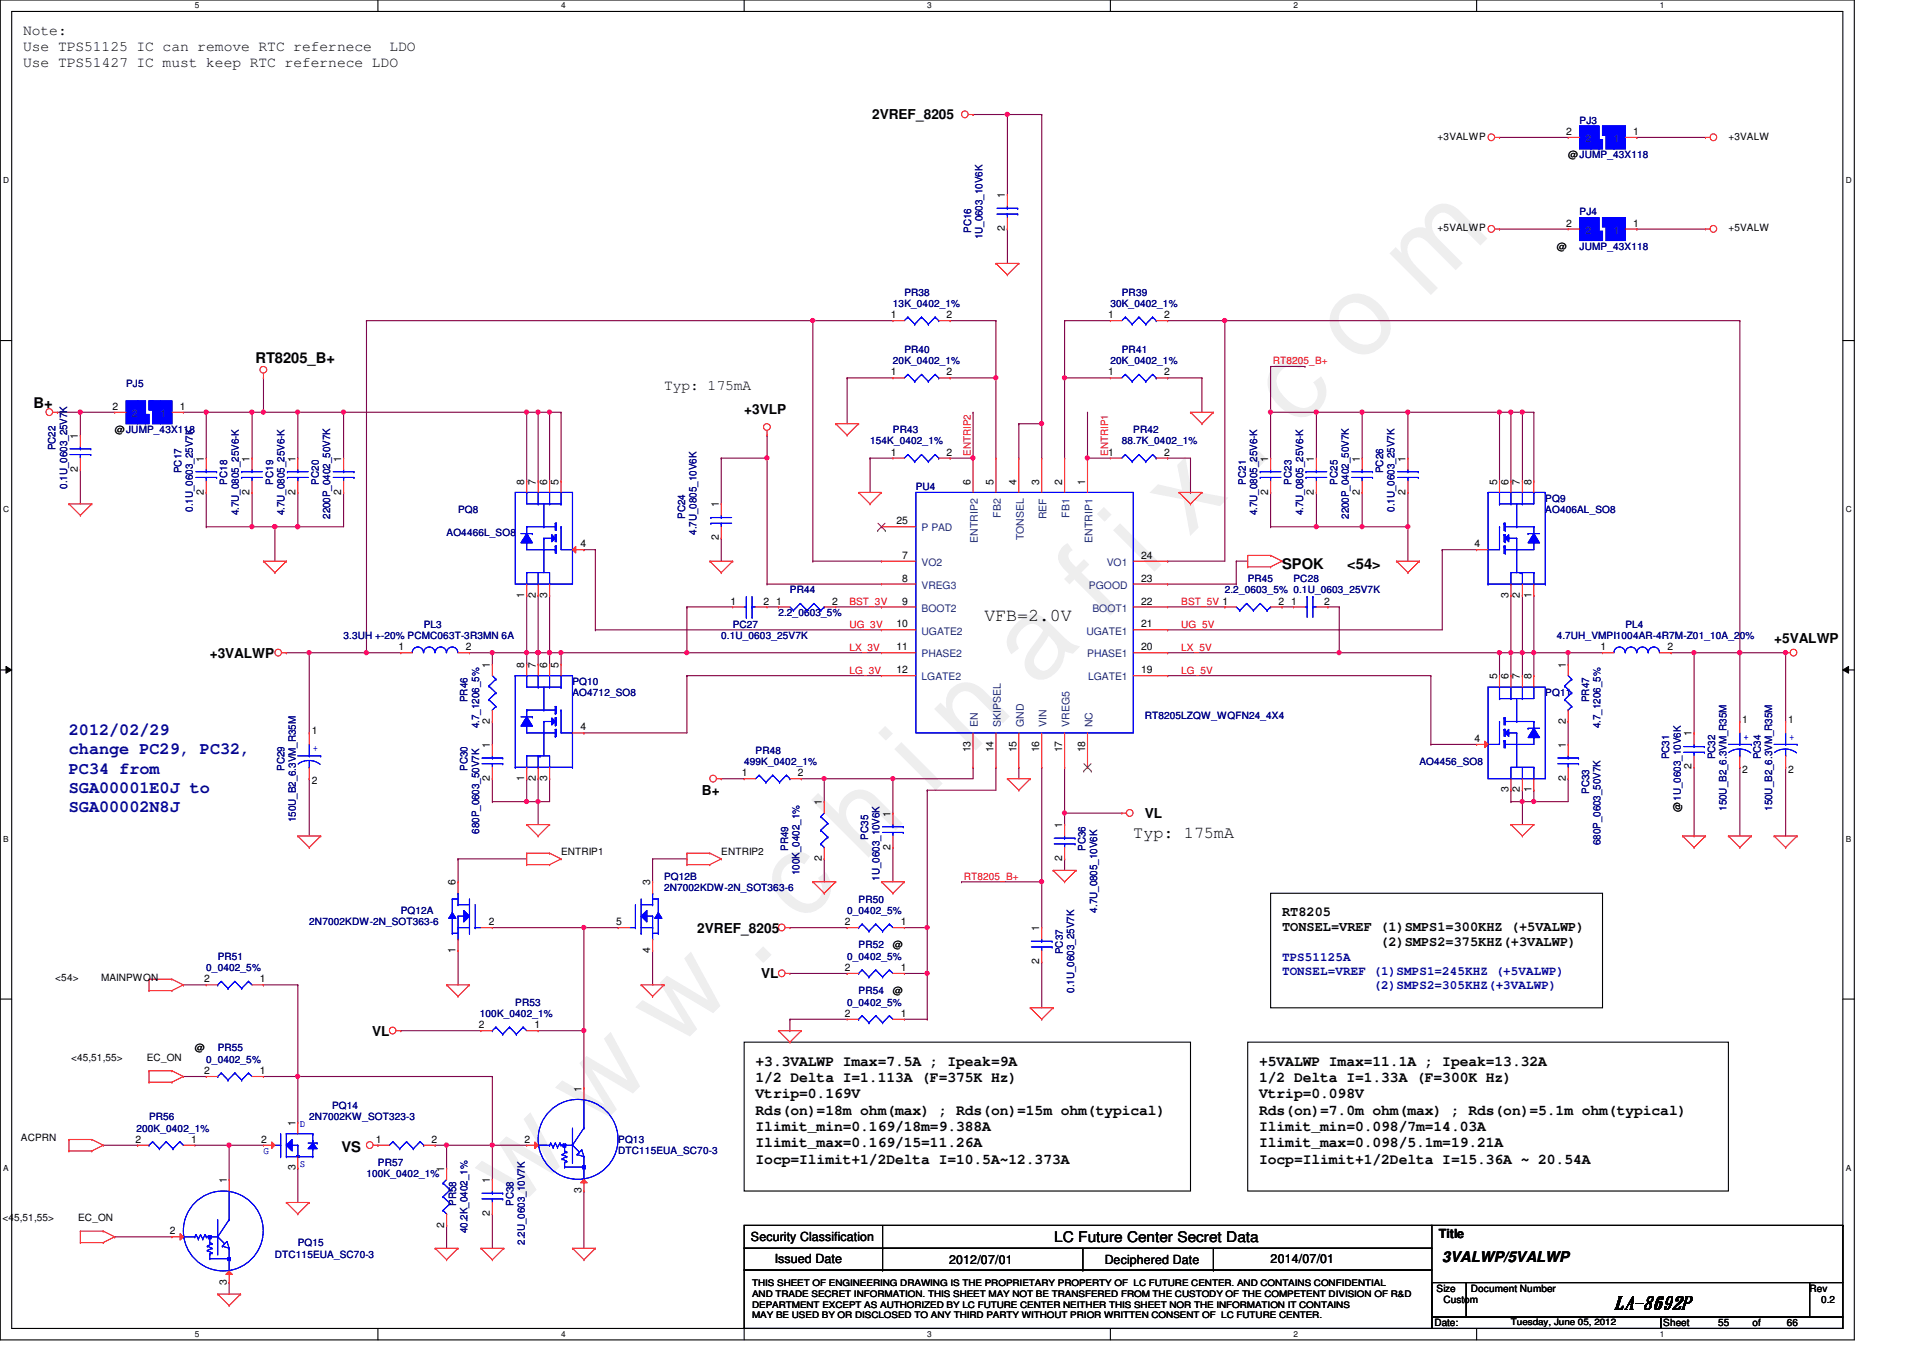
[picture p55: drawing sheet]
<svg xmlns="http://www.w3.org/2000/svg" width="297mm" height="210mm" viewBox="0 0 297 210" stroke-linecap="round" stroke-linejoin="round" font-family="sans-serif">
<defs><g id="words">
<text font-size="17.6" fill="#f0f" x="80.1" y="188" transform="rotate(-45 80.1 188)">w w w . c h i n a f i x . c o m</text>
<g font-size="2.8">
<text x="152.9" y="96.5">VFB=2.0V</text>
<text x="250.8" y="203.2">LA-8692P</text>
</g>
<g font-size="2.6" fill="#0000a0">
<text x="10.7" y="114.2">2012/02/29</text>
<text x="10.7" y="117.1">change PC29, PC32,</text>
<text x="10.7" y="120.1">PC34 from</text>
<text x="10.7" y="123.1">SGA00001E0J to</text>
<text x="10.7" y="126">SGA00002N8J</text>
</g>
<text font-size="2.6" x="176.1" y="130.1">Typ: 175mA</text>
<g font-size="2.3">
<text x="3.6" y="5.4">Note:</text>
<text x="3.6" y="7.9">Use TPS51125 IC can remove RTC refernece</text>
<text x="3.6" y="10.4">Use TPS51427 IC must keep RTC refernece LDO</text>
<text x="60.5" y="7.9">LDO</text>
<text x="39.7" y="56.3">RT8205_B+</text>
<text x="5.2" y="63.3">B+</text>
<text x="103.2" y="60.5">Typ: 175mA</text>
<text x="199.2" y="88.3">SPOK</text>
<text x="209.3" y="88.3">&lt;54&gt;</text>
<text x="117.4" y="165.4">+3.3VALWP Imax=7.5A ; Ipeak=9A</text>
<text x="117.4" y="168">1/2 Delta I=1.113A (F=375K Hz)</text>
<text x="195.6" y="165.4">+5VALWP Imax=11.1A ; Ipeak=13.32A</text>
<text x="195.6" y="168">1/2 Delta I=1.33A (F=300K Hz)</text>
<text x="117.4" y="170.5">Vtrip=0.169V</text>
<text x="117.4" y="173.1">Rds(on)=18m ohm(max) ; Rds(on)=15m ohm(typical)</text>
<text x="195.6" y="170.5">Vtrip=0.098V</text>
<text x="195.6" y="173.1">Rds(on)=7.0m ohm(max) ; Rds(on)=5.1m ohm(typical)</text>
<text x="53" y="178.9">VS</text>
<text x="117.4" y="175.6">Ilimit_min=0.169/18m=9.388A</text>
<text x="117.4" y="178.1">Ilimit_max=0.169/15=11.26A</text>
<text x="195.6" y="175.6">Ilimit_min=0.098/7m=14.03A</text>
<text x="195.6" y="178.1">Ilimit_max=0.098/5.1m=19.21A</text>
<text x="117.4" y="180.7">Iocp=Ilimit+1/2Delta I=10.5A~12.373A</text>
<text x="195.6" y="180.7">Iocp=Ilimit+1/2Delta I=15.36A ~ 20.54A</text>
<text x="163.8" y="192.9">LC Future Center Secret Data</text>
<text x="224.1" y="195.9">3VALWP/5VALWP</text>
</g>
<g font-size="2.1">
<text x="135.5" y="18.5">2VREF_8205</text>
<text x="115.6" y="64.2">+3VLP</text>
<text x="275.6" y="99.8">+5VALWP</text>
<text x="32.6" y="102.1">+3VALWP</text>
<text x="109" y="123.4">B+</text>
<text x="177.8" y="127">VL</text>
<text x="199.2" y="142.2">RT8205</text>
<text x="108.3" y="144.8">2VREF_8205</text>
<text x="199.2" y="144.6">TONSEL=VREF (1)SMPS1=300KHZ (+5VALWP)</text>
<text x="214.4" y="146.9">(2)SMPS2=375KHZ(+3VALWP)</text>
<text x="118.3" y="151.9">VL</text>
<text x="57.8" y="160.8">VL</text>
</g>
<g font-size="1.9" fill="#0000a0">
<text x="199.2" y="149.2">TPS51125A</text>
<text x="199.2" y="151.4">TONSEL=VREF (1)SMPS1=245KHZ (+5VALWP)</text>
<text x="213.4" y="153.6">(2)SMPS2=305KHZ(+3VALWP)</text>
</g>
<g font-size="1.9">
<text x="116.7" y="192.7">Security Classification</text>
<text x="120.4" y="196.1">Issued Date</text>
<text x="147.4" y="196.3">2012/07/01</text>
<text x="171.6" y="196.3">Deciphered Date</text>
<text x="197.4" y="196.1">2014/07/01</text>
<text x="223.5" y="192.2">Title</text>
</g>
<g font-size="1.6">
<text x="223.3" y="21.7">+3VALWP</text>
<text x="243.3" y="21">2</text>
<text x="253.7" y="21">1</text>
<text x="268.5" y="21.7">+3VALW</text>
<text x="243.6" y="24.6">@JUMP_43X118</text>
<text x="156.1" y="35.9" transform="rotate(-90 156.1 35.9)">2</text>
<text x="156.1" y="30.8" transform="rotate(-90 156.1 30.8)">1</text>
<text x="223.3" y="35.9">+5VALWP</text>
<text x="243.3" y="35.2">2</text>
<text x="253.7" y="35.2">1</text>
<text x="268.5" y="35.9">+5VALW</text>
<text x="241.8" y="38.8">@</text>
<text x="138.4" y="49.4">1</text>
<text x="147.1" y="49.4">2</text>
<text x="172.2" y="49.4">1</text>
<text x="180.8" y="49.4">2</text>
<text x="138.4" y="58.3">1</text>
<text x="147.1" y="58.3">2</text>
<text x="172.2" y="58.3">1</text>
<text x="180.8" y="58.3">2</text>
<text x="17.5" y="63.6">2</text>
<text x="27.9" y="63.6">1</text>
<text x="12.1" y="68.1" transform="rotate(-90 12.1 68.1)">1</text>
<text x="17.8" y="67.2">@JUMP_43X118</text>
<text x="31.7" y="71.7" transform="rotate(-90 31.7 71.7)">1</text>
<text x="38.8" y="71.7" transform="rotate(-90 38.8 71.7)">1</text>
<text x="45.9" y="71.7" transform="rotate(-90 45.9 71.7)">1</text>
<text x="53" y="71.7" transform="rotate(-90 53 71.7)">1</text>
<text x="138.4" y="70.7">1</text>
<text x="147.1" y="70.7">2</text>
<text x="172.2" y="70.7">1</text>
<text x="180.8" y="70.7">2</text>
<text x="197" y="71.7" transform="rotate(-90 197 71.7)">1</text>
<text x="204.1" y="71.7" transform="rotate(-90 204.1 71.7)">1</text>
<text x="211.2" y="71.7" transform="rotate(-90 211.2 71.7)">1</text>
<text x="218.4" y="71.7" transform="rotate(-90 218.4 71.7)">1</text>
<text x="12.1" y="73.2" transform="rotate(-90 12.1 73.2)">2</text>
<text x="31.7" y="76.8" transform="rotate(-90 31.7 76.8)">2</text>
<text x="38.8" y="76.8" transform="rotate(-90 38.8 76.8)">2</text>
<text x="45.9" y="76.8" transform="rotate(-90 45.9 76.8)">2</text>
<text x="53" y="76.8" transform="rotate(-90 53 76.8)">2</text>
<text x="81.4" y="75.2" transform="rotate(-90 81.4 75.2)">8</text>
<text x="83.2" y="75.2" transform="rotate(-90 83.2 75.2)">7</text>
<text x="85" y="75.2" transform="rotate(-90 85 75.2)">6</text>
<text x="86.8" y="75.2" transform="rotate(-90 86.8 75.2)">5</text>
<text x="150.8" y="75.2" transform="rotate(-90 150.8 75.2)">6</text>
<text x="154.3" y="75.2" transform="rotate(-90 154.3 75.2)">5</text>
<text x="157.9" y="75.2" transform="rotate(-90 157.9 75.2)">4</text>
<text x="161.5" y="75.2" transform="rotate(-90 161.5 75.2)">3</text>
<text x="165" y="75.2" transform="rotate(-90 165 75.2)">2</text>
<text x="168.6" y="75.2" transform="rotate(-90 168.6 75.2)">1</text>
<text x="197" y="76.8" transform="rotate(-90 197 76.8)">2</text>
<text x="204.1" y="76.8" transform="rotate(-90 204.1 76.8)">2</text>
<text x="211.2" y="76.8" transform="rotate(-90 211.2 76.8)">2</text>
<text x="218.4" y="76.8" transform="rotate(-90 218.4 76.8)">2</text>
<text x="232.6" y="75.2" transform="rotate(-90 232.6 75.2)">5</text>
<text x="234.4" y="75.2" transform="rotate(-90 234.4 75.2)">6</text>
<text x="236.1" y="75.2" transform="rotate(-90 236.1 75.2)">7</text>
<text x="237.9" y="75.2" transform="rotate(-90 237.9 75.2)">8</text>
<text x="111.7" y="83.9" transform="rotate(-90 111.7 83.9)">2</text>
<text x="111.7" y="78.8" transform="rotate(-90 111.7 78.8)">1</text>
<text x="139.3" y="81.4">25</text>
<text x="90.2" y="85">4</text>
<text x="140.2" y="86.7">7</text>
<text x="177.3" y="86.7">24</text>
<text x="229.1" y="85">4</text>
<text x="81.4" y="92.8" transform="rotate(-90 81.4 92.8)">1</text>
<text x="83.2" y="92.8" transform="rotate(-90 83.2 92.8)">2</text>
<text x="85" y="92.8" transform="rotate(-90 85 92.8)">3</text>
<text x="113.5" y="93.9">1</text>
<text x="118.6" y="93.9">2</text>
<text x="120.6" y="93.9">1</text>
<text x="129.3" y="93.9">2</text>
<text x="140.2" y="90.3">8</text>
<text x="140.2" y="93.9">9</text>
<text x="177.3" y="93.9">22</text>
<text x="177.3" y="90.3">23</text>
<text x="198.6" y="93.9">2</text>
<text x="200.6" y="93.9">1</text>
<text x="205.7" y="93.9">2</text>
<text x="234.4" y="92.8" transform="rotate(-90 234.4 92.8)">3</text>
<text x="236.1" y="92.8" transform="rotate(-90 236.1 92.8)">2</text>
<text x="237.9" y="92.8" transform="rotate(-90 237.9 92.8)">1</text>
<text x="61.9" y="101">1</text>
<text x="72.4" y="101">2</text>
<text x="139.3" y="97.4">10</text>
<text x="139.3" y="101">11</text>
<text x="177.3" y="97.4">21</text>
<text x="177.3" y="101">20</text>
<text x="248.6" y="101">1</text>
<text x="259.1" y="101">2</text>
<text x="76.1" y="103.7" transform="rotate(-90 76.1 103.7)">1</text>
<text x="81.4" y="103.7" transform="rotate(-90 81.4 103.7)">8</text>
<text x="83.2" y="103.7" transform="rotate(-90 83.2 103.7)">7</text>
<text x="85" y="103.7" transform="rotate(-90 85 103.7)">6</text>
<text x="86.8" y="103.7" transform="rotate(-90 86.8 103.7)">5</text>
<text x="139.3" y="104.5">12</text>
<text x="177.3" y="104.5">19</text>
<text x="232.6" y="105.5" transform="rotate(-90 232.6 105.5)">5</text>
<text x="234.4" y="105.5" transform="rotate(-90 234.4 105.5)">6</text>
<text x="236.1" y="105.5" transform="rotate(-90 236.1 105.5)">7</text>
<text x="237.9" y="105.5" transform="rotate(-90 237.9 105.5)">8</text>
<text x="243.2" y="103.7" transform="rotate(-90 243.2 103.7)">1</text>
<text x="48.4" y="114">1</text>
<text x="76.1" y="112.4" transform="rotate(-90 76.1 112.4)">2</text>
<text x="90.2" y="113.4">4</text>
<text x="243.2" y="112.4" transform="rotate(-90 243.2 112.4)">2</text>
<text x="270.7" y="112.2">1</text>
<text x="277.8" y="112.2">1</text>
<text x="76.1" y="116.1" transform="rotate(-90 76.1 116.1)">1</text>
<text x="150.8" y="116.8" transform="rotate(-90 150.8 116.8)">13</text>
<text x="154.3" y="116.8" transform="rotate(-90 154.3 116.8)">14</text>
<text x="157.9" y="116.8" transform="rotate(-90 157.9 116.8)">15</text>
<text x="161.5" y="116.8" transform="rotate(-90 161.5 116.8)">16</text>
<text x="165" y="116.8" transform="rotate(-90 165 116.8)">17</text>
<text x="168.6" y="116.8" transform="rotate(-90 168.6 116.8)">18</text>
<text x="229.1" y="115.2">4</text>
<text x="243.2" y="116.1" transform="rotate(-90 243.2 116.1)">1</text>
<text x="262.8" y="119.5" transform="rotate(-90 262.8 119.5)">2</text>
<text x="262.8" y="114.3" transform="rotate(-90 262.8 114.3)">1</text>
<text x="48.4" y="121.8">2</text>
<text x="76.1" y="121.2" transform="rotate(-90 76.1 121.2)">2</text>
<text x="81.4" y="121.2" transform="rotate(-90 81.4 121.2)">1</text>
<text x="83.2" y="121.2" transform="rotate(-90 83.2 121.2)">2</text>
<text x="85" y="121.2" transform="rotate(-90 85 121.2)">3</text>
<text x="115.3" y="120.5">1</text>
<text x="123.9" y="120.5">2</text>
<text x="127.7" y="125" transform="rotate(-90 127.7 125)">1</text>
<text x="234.4" y="123" transform="rotate(-90 234.4 123)">3</text>
<text x="236.1" y="123" transform="rotate(-90 236.1 123)">2</text>
<text x="237.9" y="123" transform="rotate(-90 237.9 123)">1</text>
<text x="243.2" y="121.2" transform="rotate(-90 243.2 121.2)">2</text>
<text x="270.7" y="120">2</text>
<text x="277.8" y="120">2</text>
<text x="138.3" y="131.9" transform="rotate(-90 138.3 131.9)">2</text>
<text x="138.3" y="126.8" transform="rotate(-90 138.3 126.8)">1</text>
<text x="165" y="128.6" transform="rotate(-90 165 128.6)">1</text>
<text x="261.1" y="126.1" transform="rotate(-90 261.1 126.1)">@1U_0603_10V6K</text>
<text x="70.8" y="137.5" transform="rotate(-90 70.8 137.5)">6</text>
<text x="87.2" y="132.7">ENTRIP1</text>
<text x="101" y="137.5" transform="rotate(-90 101 137.5)">3</text>
<text x="112.1" y="132.7">ENTRIP2</text>
<text x="127.7" y="133.7" transform="rotate(-90 127.7 133.7)">2</text>
<text x="165" y="133.7" transform="rotate(-90 165 133.7)">2</text>
<text x="75.9" y="143.6">2</text>
<text x="95.7" y="143.6">5</text>
<text x="131.3" y="143.6">2</text>
<text x="140" y="143.6">1</text>
<text x="70.8" y="147.9" transform="rotate(-90 70.8 147.9)">1</text>
<text x="101" y="147.9" transform="rotate(-90 101 147.9)">4</text>
<text x="138.7" y="147.2">@</text>
<text x="161.5" y="149.7" transform="rotate(-90 161.5 149.7)">2</text>
<text x="161.5" y="144.6" transform="rotate(-90 161.5 144.6)">1</text>
<text x="8.6" y="152.2">&lt;54&gt;</text>
<text x="15.7" y="152.2">MAINPWON</text>
<text x="31.7" y="152.5">2</text>
<text x="40.4" y="152.5">1</text>
<text x="131.3" y="150.7">2</text>
<text x="138.7" y="154.3">@</text>
<text x="140" y="150.7">1</text>
<text x="74.4" y="159.6">2</text>
<text x="83.1" y="159.6">1</text>
<text x="131.3" y="157.9">2</text>
<text x="140" y="157.9">1</text>
<text x="11" y="164.7">&lt;45,51,55&gt;</text>
<text x="22.8" y="164.7">EC_ON</text>
<text x="30.3" y="163.2">@</text>
<text x="31.7" y="166.8">2</text>
<text x="40.4" y="166.8">1</text>
<text x="90.3" y="169.5" transform="rotate(-90 90.3 169.5)">1</text>
<text x="3.3" y="177.1">ACPRN</text>
<text x="21" y="177.4">2</text>
<text x="29.7" y="177.4">1</text>
<text x="40.6" y="177.4">2</text>
<text x="45.9" y="174.8" transform="rotate(-90 45.9 174.8)">1</text>
<text x="58.4" y="177.4">1</text>
<text x="67.1" y="177.4">2</text>
<text x="81.5" y="177.4">2</text>
<text x="35.2" y="183.7" transform="rotate(-90 35.2 183.7)">1</text>
<text x="45.9" y="181.7" transform="rotate(-90 45.9 181.7)">3</text>
<text x="69" y="181.9" transform="rotate(-90 69 181.9)">1</text>
<text x="76.1" y="183.7" transform="rotate(-90 76.1 183.7)">1</text>
<text x="90.3" y="185.3" transform="rotate(-90 90.3 185.3)">3</text>
<text x=".4" y="189.6">&lt;45,51,55&gt;</text>
<text x="12.1" y="189.6">EC_ON</text>
<text x="26.4" y="191.6">2</text>
<text x="69" y="190.6" transform="rotate(-90 69 190.6)">2</text>
<text x="76.1" y="188.8" transform="rotate(-90 76.1 188.8)">2</text>
<text x="35.2" y="199.5" transform="rotate(-90 35.2 199.5)">3</text>
<text x="223.2" y="200.6">Size</text>
<text x="224.2" y="202.4">Custom</text>
<text x="228.5" y="200.6">Document Number</text>
<text x="281.1" y="200.6">Rev</text>
<text x="282.9" y="202.4">0.2</text>
<text x="222.8" y="205.9">Date:</text>
<text x="258.4" y="205.9">Sheet</text>
<text x="266.9" y="205.9">55</text>
<text x="272.2" y="205.9">of</text>
<text x="277.6" y="205.9">66</text>
</g>
<g font-size="1.6" fill="#000080">
<text x="245.4" y="19.2">PJ3</text>
<text x="245.4" y="33.4">PJ4</text>
<text x="150.9" y="36.1" transform="rotate(-90 150.9 36.1)">PC16</text>
<text x="152.7" y="37.2" transform="rotate(-90 152.7 37.2)">1U_0603_10V6K</text>
<text x="245.4" y="38.8">JUMP_43X118</text>
<text x="138.7" y="47.7">13K_0402_1%</text>
<text x="140.5" y="45.9">PR38</text>
<text x="172.5" y="47.7">30K_0402_1%</text>
<text x="174.3" y="45.9">PR39</text>
<text x="138.7" y="56.6">20K_0402_1%</text>
<text x="140.5" y="54.8">PR40</text>
<text x="172.5" y="56.6">20K_0402_1%</text>
<text x="174.3" y="54.8">PR41</text>
<text x="19.6" y="60.1">PJ5</text>
<text x="8.6" y="69.9" transform="rotate(-90 8.6 69.9)">PC22</text>
<text x="135.2" y="69">154K_0402_1%</text>
<text x="138.7" y="67.2">PR43</text>
<text x="174.3" y="69">88.7K_0402_1%</text>
<text x="176.1" y="67.2">PR42</text>
<text x="10.4" y="75.9" transform="rotate(-90 10.4 75.9)">0.1U_0603_25V7K</text>
<text x="28.2" y="73.4" transform="rotate(-90 28.2 73.4)">PC17</text>
<text x="35.3" y="75.2" transform="rotate(-90 35.3 75.2)">PC18</text>
<text x="42.4" y="75.2" transform="rotate(-90 42.4 75.2)">PC19</text>
<text x="49.5" y="75.2" transform="rotate(-90 49.5 75.2)">PC20</text>
<text x="142.3" y="76.1">PU4</text>
<text x="193.5" y="75.2" transform="rotate(-90 193.5 75.2)">PC21</text>
<text x="200.7" y="75.2" transform="rotate(-90 200.7 75.2)">PC23</text>
<text x="207.8" y="75.2" transform="rotate(-90 207.8 75.2)">PC25</text>
<text x="214.9" y="73.4" transform="rotate(-90 214.9 73.4)">PC26</text>
<text x="240.1" y="77.9">PQ9</text>
<text x="30" y="79.5" transform="rotate(-90 30 79.5)">0.1U_0603_25V7K</text>
<text x="37.1" y="80" transform="rotate(-90 37.1 80)">4.7U_0805_25V6-K</text>
<text x="44.2" y="80" transform="rotate(-90 44.2 80)">4.7U_0805_25V6-K</text>
<text x="51.3" y="80.6" transform="rotate(-90 51.3 80.6)">2200P_0402_50V7K</text>
<text x="69.4" y="83.2">AO4466L_SO8</text>
<text x="71.2" y="79.7">PQ8</text>
<text x="106.4" y="80.6" transform="rotate(-90 106.4 80.6)">PC24</text>
<text x="108.2" y="83" transform="rotate(-90 108.2 83)">4.7U_0805_10V6K</text>
<text x="195.3" y="80" transform="rotate(-90 195.3 80)">4.7U_0805_25V6-K</text>
<text x="202.4" y="80" transform="rotate(-90 202.4 80)">4.7U_0805_25V6-K</text>
<text x="209.5" y="80.6" transform="rotate(-90 209.5 80.6)">2200P_0402_50V7K</text>
<text x="216.7" y="79.5" transform="rotate(-90 216.7 79.5)">0.1U_0603_25V7K</text>
<text x="240.1" y="79.7">AO406AL_SO8</text>
<text x="120.9" y="95.7">2.2_0603_5%</text>
<text x="122.7" y="92.1">PR44</text>
<text x="190.3" y="92.1">2.2_0603_5% 0.1U_0603_25V7K</text>
<text x="193.8" y="90.3">PR45</text>
<text x="201" y="90.3">PC28</text>
<text x="53.4" y="99.2">3.3UH +-20% PCMC063T-3R3MN 6A</text>
<text x="65.8" y="97.5">PL3</text>
<text x="112.1" y="99.2">0.1U_0603_25V7K</text>
<text x="113.8" y="97.5">PC27</text>
<text x="241.8" y="99.2">4.7UH_VMPI1004AR-4R7M-Z01_10A_20%</text>
<text x="252.5" y="97.5">PL4</text>
<text x="88.9" y="106.3">PQ10</text>
<text x="72.6" y="109" transform="rotate(-90 72.6 109)">PR46</text>
<text x="74.4" y="113.1" transform="rotate(-90 74.4 113.1)">4.7_1206_5%</text>
<text x="88.9" y="108.1">AO4712_SO8</text>
<text x="177.8" y="111.7">RT8205LZQW_WQFN24_4X4</text>
<text x="240.1" y="108.1">PQ11</text>
<text x="246.9" y="109" transform="rotate(-90 246.9 109)">PR47</text>
<text x="248.7" y="113.1" transform="rotate(-90 248.7 113.1)">4.7_1206_5%</text>
<text x="44.2" y="119.7" transform="rotate(-90 44.2 119.7)">PC29</text>
<text x="72.6" y="119.7" transform="rotate(-90 72.6 119.7)">PC30</text>
<text x="115.6" y="118.8">499K_0402_1%</text>
<text x="117.4" y="117">PR48</text>
<text x="220.5" y="118.8">AO4456_SO8</text>
<text x="259.3" y="117.9" transform="rotate(-90 259.3 117.9)">PC31</text>
<text x="266.4" y="117.9" transform="rotate(-90 266.4 117.9)">PC32</text>
<text x="273.6" y="117.9" transform="rotate(-90 273.6 117.9)">PC34</text>
<text x="246.9" y="123.2" transform="rotate(-90 246.9 123.2)">PC33</text>
<text x="268.2" y="125.9" transform="rotate(-90 268.2 125.9)">150U_B2_6.3VM_R35M</text>
<text x="275.3" y="125.9" transform="rotate(-90 275.3 125.9)">150U_B2_6.3VM_R35M</text>
<text x="46" y="127.7" transform="rotate(-90 46 127.7)">150U_B2_6.3VM_R35M</text>
<text x="74.4" y="129.5" transform="rotate(-90 74.4 129.5)">680P_0603_50V7K</text>
<text x="134.9" y="130.3" transform="rotate(-90 134.9 130.3)">PC35</text>
<text x="248.7" y="131.2" transform="rotate(-90 248.7 131.2)">680P_0603_50V7K</text>
<text x="103.2" y="136.6">PQ12B</text>
<text x="122.4" y="132.1" transform="rotate(-90 122.4 132.1)">PR49</text>
<text x="124.2" y="135.8" transform="rotate(-90 124.2 135.8)">100K_0402_1%</text>
<text x="136.6" y="136.7" transform="rotate(-90 136.6 136.7)">1U_0603_10V6K</text>
<text x="168.7" y="132.1" transform="rotate(-90 168.7 132.1)">PC36</text>
<text x="48" y="143.7">2N7002KDW-2N_SOT363-6</text>
<text x="62.3" y="141.9">PQ12A</text>
<text x="103.2" y="138.3">2N7002KDW-2N_SOT363-6</text>
<text x="131.6" y="141.9">0_0402_5%</text>
<text x="133.4" y="140.1">PR50</text>
<text x="170.4" y="141.7" transform="rotate(-90 170.4 141.7)">4.7U_0805_10V6K</text>
<text x="33.8" y="149">PR51</text>
<text x="131.6" y="149">0_0402_5%</text>
<text x="133.4" y="147.2">PR52</text>
<text x="165.1" y="148.1" transform="rotate(-90 165.1 148.1)">PC37</text>
<text x="32" y="150.8">0_0402_5%</text>
<text x="133.4" y="154.3">PR54</text>
<text x="166.9" y="154.1" transform="rotate(-90 166.9 154.1)">0.1U_0603_25V7K</text>
<text x="74.5" y="157.9">100K_0402_1%</text>
<text x="80" y="156.1">PR53</text>
<text x="131.6" y="156.1">0_0402_5%</text>
<text x="32" y="165">0_0402_5%</text>
<text x="33.8" y="163.2">PR55</text>
<text x="23.2" y="173.9">PR56</text>
<text x="48" y="173.9">2N7002KW_SOT323-3</text>
<text x="51.6" y="172.1">PQ14</text>
<text x="21.2" y="175.7">200K_0402_1%</text>
<text x="96.1" y="177.5">PQ13</text>
<text x="96.1" y="179.2">DTC115EUA_SC70-3</text>
<text x="56.9" y="182.8">100K_0402_1%</text>
<text x="58.7" y="181">PR57</text>
<text x="70.9" y="187.2" transform="rotate(-90 70.9 187.2)">PR58</text>
<text x="72.6" y="191.5" transform="rotate(-90 72.6 191.5)">40.2K_0402_1%</text>
<text x="79.8" y="187.2" transform="rotate(-90 79.8 187.2)">PC38</text>
<text x="42.7" y="195.2">DTC115EUA_SC70-3</text>
<text x="46.3" y="193.5">PQ15</text>
<text x="81.5" y="193.3" transform="rotate(-90 81.5 193.3)">2.2U_0603_10V7K</text>
</g>
<g font-size="1.6" fill="#004080">
<text x="246.3" y="22.1">2</text>
<text x="250.7" y="22.1">1</text>
<text x="246.3" y="36.3">2</text>
<text x="250.7" y="36.3">1</text>
<text x="20.5" y="64.7">2</text>
<text x="24.9" y="64.7">1</text>
<text x="143.2" y="82.5">P PAD</text>
<text x="155.5" y="80.3" transform="rotate(-90 155.5 80.3)">FB2</text>
<text x="159" y="83.9" transform="rotate(-90 159 83.9)">TONSEL</text>
<text x="162.6" y="80.6" transform="rotate(-90 162.6 80.6)">REF</text>
<text x="166.2" y="80.3" transform="rotate(-90 166.2 80.3)">FB1</text>
<text x="143.2" y="87.8">VO2</text>
<text x="151.9" y="84.3" transform="rotate(-90 151.9 84.3)">ENTRIP2</text>
<text x="169.7" y="84.3" transform="rotate(-90 169.7 84.3)">ENTRIP1</text>
<text x="172" y="87.8">VO1</text>
<text x="143.2" y="91.4">VREG3</text>
<text x="143.2" y="95">BOOT2</text>
<text x="169.2" y="91.4">PGOOD</text>
<text x="169.7" y="95">BOOT1</text>
<text x="143.2" y="98.5">UGATE2</text>
<text x="168.8" y="98.5">UGATE1</text>
<text x="143.2" y="102.1">PHASE2</text>
<text x="143.2" y="105.6">LGATE2</text>
<text x="168.9" y="102.1">PHASE1</text>
<text x="169" y="105.6">LGATE1</text>
<text x="151.9" y="112.9" transform="rotate(-90 151.9 112.9)">EN</text>
<text x="155.5" y="112.9" transform="rotate(-90 155.5 112.9)">SKIPSEL</text>
<text x="159" y="112.9" transform="rotate(-90 159 112.9)">GND</text>
<text x="162.6" y="112.9" transform="rotate(-90 162.6 112.9)">VIN</text>
<text x="166.2" y="112.9" transform="rotate(-90 166.2 112.9)">VREG5</text>
<text x="169.7" y="112.9" transform="rotate(-90 169.7 112.9)">NC</text>
</g>
<g font-size="1.6" fill="#f00">
<text x="197.7" y="56.6">RT8205_B+</text>
<text x="150.8" y="70.8" transform="rotate(-90 150.8 70.8)">ENTRIP2</text>
<text x="172.2" y="70.8" transform="rotate(-90 172.2 70.8)">ENTRIP1</text>
<text x="131.9" y="93.9">BST_3V</text>
<text x="183.5" y="93.9">BST_5V 1</text>
<text x="131.9" y="101">LX_3V</text>
<text x="131.9" y="97.5">UG_3V</text>
<text x="183.5" y="101">LX_5V</text>
<text x="183.5" y="97.5">UG_5V</text>
<text x="131.9" y="104.6">LG_3V</text>
<text x="183.5" y="104.6">LG_5V</text>
<text x="149.7" y="136.6">RT8205_B+</text>
</g>
<g font-size="1.6" fill="#00f">
<text x="48.6" y="116.6">+</text>
<text x="270.8" y="114.9">+</text>
<text x="278" y="114.9">+</text>
<text x="40.9" y="179.2">G</text>
<text x="46.6" y="174.9">D</text>
<text x="46.6" y="181.1">S</text>
</g>
<g font-size="1.4">
<text x="116.8" y="199.7">THIS SHEET OF ENGINEERING DRAWING IS THE PROPRIETARY PROPERTY OF LC FUTURE CENTER. AND CONTAINS CONFIDENTIAL</text>
<text x="116.8" y="201.4">AND TRADE SECRET INFORMATION. THIS SHEET MAY NOT BE TRANSFERED FROM THE CUSTODY OF THE COMPETENT DIVISION OF R&amp;D</text>
<text x="116.8" y="203">DEPARTMENT EXCEPT AS AUTHORIZED BY LC FUTURE CENTER NEITHER THIS SHEET NOR THE INFORMATION IT CONTAINS</text>
<text x="116.8" y="204.7">MAY BE USED BY OR DISCLOSED TO ANY THIRD PARTY WITHOUT PRIOR WRITTEN CONSENT OF LC FUTURE CENTER.</text>
<text x="234.7" y="205.8">Tuesday, June 05, 2012</text>
</g>
<g font-size="1.3">
<text x="30.3" y="1.3">5</text>
<text x="87.2" y="1.3">4</text>
<text x="144.1" y="1.3">3</text>
<text x="201" y="1.3">2</text>
<text x="257.8" y="1.3">1</text>
<text x=".5" y="28.4">D</text>
<text x="286.8" y="28.4">D</text>
<text x=".5" y="79.5">C</text>
<text x="286.8" y="79.5">C</text>
<text x=".5" y="130.7">B</text>
<text x="286.8" y="130.7">B</text>
<text x=".5" y="181.8">A</text>
<text x="286.8" y="181.8">A</text>
<text x="30.3" y="207.6">5</text>
<text x="87.2" y="207.6">4</text>
<text x="144.1" y="207.6">3</text>
<text x="201" y="207.6">2</text>
<text x="257.8" y="207.6">1</text>
</g>
</g></defs>
<path d="M0 0h288.1v208h-288.1zM1.8 1.8h284.5v204.4h-284.5z" fill="none" stroke="#000" stroke-width=".17"/>
<g fill="#fff">
<path d="M30.3 .2h.6v1.4h-.6z"/>
<path d="M30.3 206.4h.6v1.4h-.6z"/>
</g>
<path d="M58.7 0v1.8M58.7 206.2v1.8" fill="none" stroke="#000" stroke-width=".17"/>
<g fill="#fff">
<path d="M87.2 .2h.6v1.4h-.6z"/>
<path d="M87.2 206.4h.6v1.4h-.6z"/>
</g>
<path d="M115.6 0v1.8M115.6 206.2v1.8" fill="none" stroke="#000" stroke-width=".17"/>
<g fill="#fff">
<path d="M144.1 .2h.6v1.4h-.6z"/>
<path d="M144.1 206.4h.6v1.4h-.6z"/>
</g>
<path d="M172.5 0v1.8M172.5 206.2v1.8" fill="none" stroke="#000" stroke-width=".17"/>
<g fill="#fff">
<path d="M201 .2h.6v1.4h-.6z"/>
<path d="M201 206.4h.6v1.4h-.6z"/>
</g>
<path d="M229.4 0v1.8M229.4 206.2v1.8" fill="none" stroke="#000" stroke-width=".17"/>
<g fill="#fff">
<path d="M257.8 .2h.7v1.4h-.7z"/>
<path d="M257.8 206.4h.7v1.4h-.7z"/>
<path d="M.5 27.3h.9v1.4h-.9z"/>
<path d="M286.8 27.3h.9v1.4h-.9z"/>
<path d="M.5 78.4h.9v1.4h-.9z"/>
<path d="M286.8 78.4h.9v1.4h-.9z"/>
</g>
<path d="M0 52.9h1.8M286.3 52.9h1.8" fill="none" stroke="#000" stroke-width=".17"/>
<g fill="#fff">
<path d="M.5 129.5h.8v1.4h-.8z"/>
<path d="M286.8 129.5h.8v1.4h-.8z"/>
</g>
<path d="M0 104h1.8M286.3 104h1.8" fill="none" stroke="#000" stroke-width=".17"/>
<path d="M.9 103.5l.9 .5-.9 .5zM286.3 104l.9-.5v1z" fill="#000"/>
<path d="M.9 103.5l.9 .5-.9 .5zM286.3 104l.9-.5v1z" fill="none" stroke="#000" stroke-width=".16"/>
<g fill="#fff">
<path d="M.5 180.6h.8v1.4h-.8z"/>
<path d="M286.8 180.6h.8v1.4h-.8z"/>
</g>
<path d="M197.4 138.7h51.6v17.8h-51.6zM0 155.1h1.8M286.3 155.1h1.8M115.6 161.8h69.4v23.1h-69.4zM193.8 161.8h74.7v23.1h-74.7z" fill="none" stroke="#000" stroke-width=".17"/>
<g fill="none" stroke="#800040" stroke-width=".17">
<path d="M151.2 17.8h.1M151.2 17.8h5.3M156.5 17.8h.1M156.5 17.8v12.4M40.9 58.7h.1M40.9 58.7v5.3M12.5 64h.1M12.5 64h5.3M53.4 64h.1M53.4 64v7.1M236.5 101.3h1.8M238.3 122.7h.1"/>
<path d="M238.3 122.7v1.8"/>
</g>
<circle cx="156.5" cy="17.8" r=".32" fill="#f0f"/>
<circle cx="156.5" cy="17.8" r=".32" fill="none" stroke="#f0f" stroke-width=".17"/>
<path d="M161.8 17.8h.1M161.8 17.8v48M56.9 49.8h.1M56.9 49.8h69.4M270.3 49.8h.1M270.3 49.8h-80v37.3M270.3 49.8v51.5M42.7 81.8h.1M42.7 81.8v5.3M181.4 97.8h42.7M62.3 160h.1M62.3 160h12.4" fill="none" stroke="#800040" stroke-width=".17"/>
<circle cx="270.3" cy="101.3" r=".32" fill="#f0f"/>
<circle cx="270.3" cy="101.3" r=".32" fill="none" stroke="#f0f" stroke-width=".17"/>
<path d="M56.9 49.8h.1M56.9 49.8v51.5M32 81.8h.1M32 81.8h7.2M243.6 101.3h.1M243.6 101.3h5.4" fill="none" stroke="#800040" stroke-width=".17"/>
<circle cx="56.9" cy="101.3" r=".32" fill="#f0f"/>
<circle cx="56.9" cy="101.3" r=".32" fill="none" stroke="#f0f" stroke-width=".17"/>
<path d="M126.3 49.8v37.3M53.4 64h.1M53.4 64h28.4M238.3 104.9h.1M238.3 101.3v3.6" fill="none" stroke="#800040" stroke-width=".17"/>
<circle cx="53.4" cy="64" r=".32" fill="#f0f"/>
<circle cx="53.4" cy="64" r=".32" fill="none" stroke="#f0f" stroke-width=".17"/>
<g fill="none" stroke="#800040" stroke-width=".17">
<path d="M156.5 17.8h.1M156.5 17.8h5.3M46.3 64h.1M46.3 64h7.1M53.4 76.5h.1M53.4 76.5v5.3M236.5 64h1.8M238.3 64h.1M238.3 64v10.7M238.3 92.5h.1M238.3 92.5v8.8M48 101.3h.1"/>
<path d="M48 101.3h14.3M56.9 101.3h.1M181.4 104.9h40.9M236.5 124.5h7.1M238.3 124.5h.1"/>
</g>
<circle cx="238.3" cy="124.4" r=".32" fill="#f0f"/>
<circle cx="238.3" cy="124.4" r=".32" fill="none" stroke="#f0f" stroke-width=".17"/>
<path d="M238.3 101.3h.1M238.3 101.3h5.3M243.6 112h.1M243.6 101.3h.1M243.6 101.3v1.8M243.6 112v3.6M243.6 120.9h.1M243.6 120.9v3.6" fill="none" stroke="#800040" stroke-width=".17"/>
<circle cx="243.6" cy="101.3" r=".32" fill="#f0f"/>
<circle cx="243.6" cy="101.3" r=".32" fill="none" stroke="#f0f" stroke-width=".17"/>
<circle cx="238.3" cy="101.3" r=".32" fill="#f0f"/>
<circle cx="238.3" cy="101.3" r=".32" fill="none" stroke="#f0f" stroke-width=".17"/>
<path d="M32 64h.1M32 76.5h.1M32 64v7.1M32 76.5v5.3M39.2 64h.1M39.2 64h1.7" fill="none" stroke="#800040" stroke-width=".17"/>
<circle cx="39.1" cy="64" r=".32" fill="#f0f"/>
<circle cx="39.1" cy="64" r=".32" fill="none" stroke="#f0f" stroke-width=".17"/>
<path d="M46.3 81.8h.1M46.3 81.8h7.1" fill="none" stroke="#800040" stroke-width=".17"/>
<circle cx="46.2" cy="81.8" r=".32" fill="#f0f"/>
<circle cx="46.2" cy="81.8" r=".32" fill="none" stroke="#f0f" stroke-width=".17"/>
<path d="M46.3 76.5h.1M46.3 64h.1M46.3 64v7.1M46.3 76.5v5.3" fill="none" stroke="#800040" stroke-width=".17"/>
<circle cx="46.2" cy="64" r=".32" fill="#f0f"/>
<circle cx="46.2" cy="64" r=".32" fill="none" stroke="#f0f" stroke-width=".17"/>
<path d="M39.2 76.5h.1M39.2 76.5v5.3" fill="none" stroke="#800040" stroke-width=".17"/>
<circle cx="39.1" cy="81.8" r=".32" fill="#f0f"/>
<circle cx="39.1" cy="81.8" r=".32" fill="none" stroke="#f0f" stroke-width=".17"/>
<path d="M32 64h.1M32 64h7.2M39.2 64h.1M39.2 64v7.1" fill="none" stroke="#800040" stroke-width=".17"/>
<circle cx="32" cy="64" r=".32" fill="#f0f"/>
<circle cx="32" cy="64" r=".32" fill="none" stroke="#f0f" stroke-width=".17"/>
<path d="M39.2 81.8h3.5M42.7 81.8h.1" fill="none" stroke="#800040" stroke-width=".17"/>
<circle cx="42.7" cy="81.8" r=".32" fill="#f0f"/>
<circle cx="42.7" cy="81.8" r=".32" fill="none" stroke="#f0f" stroke-width=".17"/>
<path d="M40.9 64h.1M40.9 64h5.4" fill="none" stroke="#800040" stroke-width=".17"/>
<circle cx="40.9" cy="64" r=".32" fill="#f0f"/>
<circle cx="40.9" cy="64" r=".32" fill="none" stroke="#f0f" stroke-width=".17"/>
<path d="M42.7 81.8h3.6M46.3 81.8h.1" fill="none" stroke="#800040" stroke-width=".17"/>
<circle cx="42.7" cy="81.8" r=".32" fill="#f0f"/>
<circle cx="42.7" cy="81.8" r=".32" fill="none" stroke="#f0f" stroke-width=".17"/>
<circle cx="46.2" cy="81.8" r=".32" fill="#f0f"/>
<circle cx="46.2" cy="81.8" r=".32" fill="none" stroke="#f0f" stroke-width=".17"/>
<path d="M270.3 101.3h.1M270.3 101.3v10.7" fill="none" stroke="#800040" stroke-width=".17"/>
<circle cx="270.3" cy="101.3" r=".32" fill="#f0f"/>
<circle cx="270.3" cy="101.3" r=".32" fill="none" stroke="#f0f" stroke-width=".17"/>
<path d="M12.5 64h.1M12.5 64v3.6M270.3 119.1h.1M270.3 119.1v10.7" fill="none" stroke="#800040" stroke-width=".17"/>
<circle cx="12.5" cy="64" r=".32" fill="#f0f"/>
<circle cx="12.5" cy="64" r=".32" fill="none" stroke="#f0f" stroke-width=".17"/>
<g fill="none" stroke="#800040" stroke-width=".17">
<path d="M8.9 64h.1M8.9 64h3.6M12.5 72.9h.1M12.5 72.9v5.3M28.5 64h3.5M32 64h.1M92.5 97.8h44.4M106.7 101.3h30.2M106.7 104.9h30.2M28.5 152.9h.1M28.5 152.9h3.5M40.9 152.9h.1"/>
<path d="M40.9 152.9h5.4M35.6 177.8h.1M35.6 177.8h5.3M35.6 177.8v5.3M46.3 167.1h.1M46.3 167.1h30.2M46.3 167.1v7.1M35.6 199.1h.1M35.6 199.1v1.8M46.3 181.4h.1M46.3 181.4v5.3"/>
</g>
<circle cx="46.2" cy="167.1" r=".32" fill="#f0f"/>
<circle cx="46.2" cy="167.1" r=".32" fill="none" stroke="#f0f" stroke-width=".17"/>
<g fill="none" stroke="#800040" stroke-width=".17">
<path d="M233 21.3h.1M233 21.3h10.6M233 35.6h10.6M254.3 21.3h.1M254.3 35.6h.1M254.3 21.3h10.7M254.3 35.6h10.7M16 177.8h5.4M21.4 177.8h.1M30.3 177.8h5.3M35.6 177.8h.1M17.8 192h.1"/>
<path d="M17.8 192h8.9"/>
</g>
<circle cx="35.6" cy="177.8" r=".32" fill="#f0f"/>
<circle cx="35.6" cy="177.8" r=".32" fill="none" stroke="#f0f" stroke-width=".17"/>
<path d="M263.2 101.3h.1M263.2 101.3v12.5" fill="none" stroke="#800040" stroke-width=".17"/>
<circle cx="263.2" cy="101.3" r=".32" fill="#f0f"/>
<circle cx="263.2" cy="101.3" r=".32" fill="none" stroke="#f0f" stroke-width=".17"/>
<path d="M48 101.3h.1M48 101.3v12.5M259.6 101.3h.1M259.6 101.3h3.6M263.2 119.1v10.7M263.2 129.8h.1" fill="none" stroke="#800040" stroke-width=".17"/>
<circle cx="48" cy="101.3" r=".32" fill="#f0f"/>
<circle cx="48" cy="101.3" r=".32" fill="none" stroke="#f0f" stroke-width=".17"/>
<path d="M44.5 101.3h.1M44.5 101.3h3.5M277.4 119.1h.1M277.4 101.3h.1M277.4 101.3v10.7M277.4 119.1v10.7" fill="none" stroke="#800040" stroke-width=".17"/>
<circle cx="277.4" cy="101.3" r=".32" fill="#f0f"/>
<circle cx="277.4" cy="101.3" r=".32" fill="none" stroke="#f0f" stroke-width=".17"/>
<path d="M263.2 101.3h.1M263.2 101.3h14.2M270.3 101.3h.1M48 120.9h.1M48 120.9v8.9M46.3 152.9h.1M46.3 152.9v14.2M28.5 167.1h.1M28.5 167.1h3.5M40.9 167.1h5.4M46.3 167.1h.1" fill="none" stroke="#800040" stroke-width=".17"/>
<g fill="none" stroke="#f00" stroke-width=".17">
<path d="M150.4 17.8h.8M151.2 17.8h.1M232.2 21.3h.8M233 21.3h.1M265 21.3h.1M265 35.6h.1M265 21.3h.7M265 35.6h.7M40.9 58.7h.1M40.9 58v.7M8.2 64h.7M8.9 64h.1"/>
<path d="M10.7 78.2h.1M10.7 78.2h3.6M10.7 78.2l1.8 1.8M14.3 78.2h.1M14.3 78.2l-1.8 1.8M12.5 80h.1M40.9 87.1h.1M40.9 87.1h3.6M40.9 87.1l1.8 1.8M42.7 88.9h.1M44.5 87.1h.1M44.5 87.1l-1.8 1.8"/>
<path d="M43.8 101.3h.7M44.5 101.3h.1M263.2 113.8h.1M263.2 119.1h.1M263.2 113.8v1.8M263.2 117.3v1.8M277.4 101.3h.1M277.4 101.3h.7M46.3 129.8h.1M46.3 129.8h3.5M46.3 129.8l1.7 1.8M48 131.6h.1"/>
<path d="M49.8 129.8h.1M49.8 129.8l-1.8 1.8M234.7 128h3.6M238.3 128h.1M238.3 128l-1.8 1.8M261.4 129.8h.1M261.4 129.8h3.6M261.4 129.8l1.8 1.8M263.2 131.6h.1M265 129.8h.1M265 129.8l-1.8 1.8M268.5 129.8h.1"/>
<path d="M268.5 129.8h3.6M268.5 129.8l1.8 1.8M270.3 131.6h.1M272.1 129.8h.1M272.1 129.8l-1.8 1.8M275.6 129.8h.1M275.6 129.8h3.6M275.6 129.8l1.8 1.8M277.4 131.6h.1M279.2 129.8h.1M279.2 129.8l-1.8 1.8M23.2 153.8h.1"/>
<path d="M23.2 152h.1M23.2 152h3.5M23.2 153.8h3.5M23.2 152v1.8M26.7 152h.1M26.7 153.8h.1M26.7 152l1.8 .9M28.5 152.9h.1M28.5 152.9l-1.8 .9M10.7 178.7h.1M10.7 176.9h.1M10.7 176.9h3.6"/>
<path d="M10.7 178.7h3.6M10.7 176.9v1.8M14.3 176.9h.1M14.3 178.7h.1M14.3 176.9l1.7 .9M16 177.8h.1M16 177.8l-1.7 .9M21.4 177.8h.1M21.4 177.8h1.8M23.2 168h.1M23.2 166.2h.1M23.2 166.2v1.8"/>
<path d="M23.2 166.2h3.5M23.2 168h3.5M26.7 166.2h.1M26.7 168h.1M26.7 166.2l1.8 .9M28.5 167.1h.1M28.5 167.1l-1.8 .9M28.5 177.8h1.8M30.3 177.8h.1M58 177.8h.7M58.7 177.8h.1M61.5 160h.8"/>
<path d="M62.3 160h.1M12.5 192.9h.1M12.5 191.1h.1M12.5 191.1h3.5M12.5 192.9h3.5M12.5 191.1v1.8M16 191.1h.1M16 192.9h.1M16 191.1l1.8 .9M17.8 192h.1M17.8 192l-1.8 .9M44.5 186.7h.1"/>
<path d="M44.5 186.7h3.5M44.5 186.7l1.8 1.8M46.3 188.5h.1M48 186.7h.1M48 186.7l-1.7 1.8M67.6 193.8l1.8 1.8M69.4 195.6h.1M71.2 193.8l-1.8 1.8M74.7 193.8l1.8 1.8M76.5 195.6h.1M78.3 193.8l-1.8 1.8M88.9 193.8l1.8 1.8"/>
<path d="M90.7 195.6h.1M92.5 193.8l-1.8 1.8M33.8 200.9h.1M33.8 200.9h3.6M33.8 200.9l1.8 1.8M35.6 202.7h.1M37.4 200.9h.1M37.4 200.9l-1.8 1.8"/>
<circle cx="149.9" cy="17.8" r=".52"/>
<circle cx="231.7" cy="21.3" r=".52"/>
<circle cx="266.2" cy="35.5" r=".52"/>
<circle cx="266.2" cy="21.3" r=".52"/>
<circle cx="40.9" cy="57.4" r=".52"/>
<circle cx="7.6" cy="64" r=".52"/>
<circle cx="43.2" cy="101.3" r=".52"/>
<circle cx="278.6" cy="101.3" r=".52"/>
<circle cx="61" cy="160" r=".52"/>
<circle cx="57.4" cy="177.8" r=".52"/>
</g>
<g fill="none" stroke="#000" stroke-width=".17">
<path d="M115.6 190.2h106.9v3.6h-106.9zM115.6 193.8h106.9v3.4h-106.9zM115.6 197.2h106.9v9h-106.9zM137.1 197.2h.1M137.1 193.8v3.4M168.2 197.2h.1M168.2 193.8v3.4M188.5 197.2h.1M188.5 193.8v3.4M222.3 190.2h64M222.5 199.1h5.3v5.4h-5.3zM227.8 199.1h53.3v5.4h-53.3z"/>
<path d="M281.1 199.1h5.2v5.4h-5.2zM286.3 190.2h.1M286.3 190.2v8.9M222.5 204.5h35.5v1.7h-35.5zM258 204.5h28.3v1.7h-28.3z"/>
</g>
<g fill="none" stroke="#00f" stroke-width=".17">
<path d="M261.6 116.8h3.2M261.6 115.9h3.2M263.2 115.9h.1M263.2 116.8h.1M263.2 115.6v.3M263.2 116.8v.5M264.8 116.8h.1M264.8 115.9h.1M23.2 177.8h.1M23.7 177.2h.1M23.7 177.2l1.1 1.2M23.7 177.2l-.5 .6"/>
<path d="M24.8 178.4h.1M25.8 177.2h.1M25.8 177.2l1.1 1.2M25.8 177.2l-1 1.2M26.9 178.4h.1M27.9 177.2h.1M27.9 177.2l.6 .6M27.9 177.2l-1 1.2"/>
</g>
<path d="M24.9 62.2h1.8v3.6h-1.8z" fill-rule="evenodd" fill="#00f"/>
<path d="M24.9 62.2h1.8v3.6h-1.8z" fill="none" stroke="#00f" stroke-width=".17"/>
<path d="M23.7 62.2h1.2v3.6h-1.2z" fill-rule="evenodd" fill="#00f"/>
<path d="M23.7 62.2h1.2v3.6h-1.2z" fill="none" stroke="#00f" stroke-width=".17"/>
<path d="M23.2 62.2h.5v1.5h-.5z" fill-rule="evenodd" fill="#00f"/>
<path d="M23.2 62.2h.5v1.5h-.5z" fill="none" stroke="#00f" stroke-width=".17"/>
<path d="M22.6 64.3h.6v1.5h-.6z" fill-rule="evenodd" fill="#00f"/>
<path d="M22.6 64.3h.6v1.5h-.6z" fill="none" stroke="#00f" stroke-width=".17"/>
<path d="M21.4 62.2h1.2v3.6h-1.2z" fill-rule="evenodd" fill="#00f"/>
<path d="M21.4 62.2h1.2v3.6h-1.2z" fill="none" stroke="#00f" stroke-width=".17"/>
<path d="M19.6 62.2h1.8v3.6h-1.8z" fill-rule="evenodd" fill="#00f"/>
<path d="M19.6 62.2h1.8v3.6h-1.8z" fill="none" stroke="#00f" stroke-width=".17"/>
<path d="M24.9 62.2h1.8v3.6h-1.8z" fill-rule="evenodd" fill="#00f"/>
<path d="M24.9 62.2h1.8v3.6h-1.8z" fill="none" stroke="#00f" stroke-width=".17"/>
<path d="M23.7 62.2h1.2v3.6h-1.2z" fill-rule="evenodd" fill="#00f"/>
<path d="M23.7 62.2h1.2v3.6h-1.2z" fill="none" stroke="#00f" stroke-width=".17"/>
<path d="M23.2 62.2h.5v1.5h-.5z" fill-rule="evenodd" fill="#00f"/>
<path d="M23.2 62.2h.5v1.5h-.5z" fill="none" stroke="#00f" stroke-width=".17"/>
<path d="M22.6 64.3h.6v1.5h-.6z" fill-rule="evenodd" fill="#00f"/>
<path d="M22.6 64.3h.6v1.5h-.6z" fill="none" stroke="#00f" stroke-width=".17"/>
<path d="M21.4 62.2h1.2v3.6h-1.2z" fill-rule="evenodd" fill="#00f"/>
<path d="M21.4 62.2h1.2v3.6h-1.2z" fill="none" stroke="#00f" stroke-width=".17"/>
<path d="M19.6 62.2h1.8v3.6h-1.8z" fill-rule="evenodd" fill="#00f"/>
<path d="M19.6 62.2h1.8v3.6h-1.8zM44.7 74.1h.1M44.7 73.2h.1M44.7 74.1h3.2M44.7 73.2h3.2M46.3 73.2h.1M46.3 74.1h.1M46.3 72.9v.3M46.3 74.1v.6" fill="none" stroke="#00f" stroke-width=".17"/>
<path d="M17.8 64h.1M17.8 64h1.8M26.7 64h1.8M28.5 64h.1M46.3 71.1h.1M46.3 76.5h.1M46.3 71.1v1.8M46.3 74.7v1.8" fill="none" stroke="#f00" stroke-width=".17"/>
<path d="M250.7 33.8h1.8v3.5h-1.8z" fill-rule="evenodd" fill="#00f"/>
<path d="M250.7 33.8h1.8v3.5h-1.8z" fill="none" stroke="#00f" stroke-width=".17"/>
<path d="M249.5 33.8h1.2v3.5h-1.2z" fill-rule="evenodd" fill="#00f"/>
<path d="M249.5 33.8h1.2v3.5h-1.2z" fill="none" stroke="#00f" stroke-width=".17"/>
<path d="M249 33.8h.5v1.4h-.5z" fill-rule="evenodd" fill="#00f"/>
<path d="M249 33.8h.5v1.4h-.5z" fill="none" stroke="#00f" stroke-width=".17"/>
<path d="M248.4 35.9h.6v1.4h-.6z" fill-rule="evenodd" fill="#00f"/>
<path d="M248.4 35.9h.6v1.4h-.6z" fill="none" stroke="#00f" stroke-width=".17"/>
<path d="M247.2 33.8h1.2v3.5h-1.2z" fill-rule="evenodd" fill="#00f"/>
<path d="M247.2 33.8h1.2v3.5h-1.2z" fill="none" stroke="#00f" stroke-width=".17"/>
<path d="M245.4 33.8h1.8v3.5h-1.8z" fill-rule="evenodd" fill="#00f"/>
<path d="M245.4 33.8h1.8v3.5h-1.8z" fill="none" stroke="#00f" stroke-width=".17"/>
<path d="M250.7 33.8h1.8v3.5h-1.8z" fill-rule="evenodd" fill="#00f"/>
<path d="M250.7 33.8h1.8v3.5h-1.8z" fill="none" stroke="#00f" stroke-width=".17"/>
<path d="M249.5 33.8h1.2v3.5h-1.2z" fill-rule="evenodd" fill="#00f"/>
<path d="M249.5 33.8h1.2v3.5h-1.2z" fill="none" stroke="#00f" stroke-width=".17"/>
<path d="M249 33.8h.5v1.4h-.5z" fill-rule="evenodd" fill="#00f"/>
<path d="M249 33.8h.5v1.4h-.5z" fill="none" stroke="#00f" stroke-width=".17"/>
<path d="M248.4 35.9h.6v1.4h-.6z" fill-rule="evenodd" fill="#00f"/>
<path d="M248.4 35.9h.6v1.4h-.6z" fill="none" stroke="#00f" stroke-width=".17"/>
<path d="M247.2 33.8h1.2v3.5h-1.2z" fill-rule="evenodd" fill="#00f"/>
<path d="M247.2 33.8h1.2v3.5h-1.2z" fill="none" stroke="#00f" stroke-width=".17"/>
<path d="M245.4 33.8h1.8v3.5h-1.8z" fill-rule="evenodd" fill="#00f"/>
<g fill="none" stroke="#00f" stroke-width=".17">
<path d="M245.4 33.8h1.8v3.5h-1.8zM30.4 74.1h3.3M30.4 73.2h3.3M32 73.2h.1M32 74.1h.1M32 72.9v.3M32 74.1v.6M33.7 74.1h.1M33.7 73.2h.1M275.6 115.6h3.6M277.4 115.6h.1M277.4 116.3l.7 .1 1 .5"/>
<path d="M277.4 116.3l-1.1 .2-.6 .3M277.4 117.3h.1M277.4 113.8v1.8M277.4 116.3v1M279.2 115.6h.1"/>
</g>
<path d="M243.6 35.6h.1M243.6 35.6h1.8M252.5 35.6h1.8M254.3 35.6h.1M32 71.1h.1M32 76.5h.1M32 71.1v1.8M32 74.7v1.8M277.4 112h.1M277.4 119.1h.1M277.4 112v1.8M277.4 117.3v1.8" fill="none" stroke="#f00" stroke-width=".17"/>
<path d="M44.5 177.8l.9-.9v1.8z" fill="#00f"/>
<path d="M44.5 177.8l.9-.9v1.8z" fill="none" stroke="#00f" stroke-width=".17"/>
<path d="M48.6 177.5l.7 .9h-1.4z" fill="#00f"/>
<g fill="none" stroke="#00f" stroke-width=".17">
<path d="M42.7 177.8h.9M43.6 177.8h.1M43.6 179.6h.1M43.6 176v3.6M44.5 176h.1M44.5 179.6h.1M44.5 176h4.1M44.5 176v3.6M44.5 179.6h4.1M45.4 177.8h.1M45.4 177.8h.9M46.1 179.4h.1"/>
<path d="M46.1 179.4v.2M46.1 179.4h.3M46.3 179.6h.1M46.3 177.8h.1M46.3 177.8v1.8M46.4 179.4h.1M46.4 179.6h.1M46.4 179.4v.2M47.9 177.5h1.4M48.6 177.5l.7 .9h-1.4zM48.6 176h.1M48.6 177.1h.1"/>
<path d="M48.6 179.6h.1M48.6 178.4h.1M48.6 176v1.5M48.6 178.4v1.2M49.3 177.5h.1"/>
</g>
<path d="M44.5 177.8l.9-.9v1.8z" fill="#00f"/>
<path d="M44.5 177.8l.9-.9v1.8z" fill="none" stroke="#00f" stroke-width=".17"/>
<path d="M48.6 177.5l.7 .9h-1.4z" fill="#00f"/>
<g fill="none" stroke="#00f" stroke-width=".17">
<path d="M42.7 177.8h.9M43.6 177.8h.1M43.6 179.6h.1M43.6 176v3.6M44.5 176h.1M44.5 179.6h.1M44.5 176h4.1M44.5 176v3.6M44.5 179.6h4.1M45.4 177.8h.1M45.4 177.8h.9M46.1 179.4h.1"/>
<path d="M46.1 179.4v.2M46.1 179.4h.3M46.3 179.6h.1M46.3 177.8h.1M46.3 177.8v1.8M46.4 179.4h.1M46.4 179.6h.1M46.4 179.4v.2M47.9 177.5h1.4M48.6 177.5l.7 .9h-1.4zM48.6 176h.1M48.6 177.1h.1"/>
<path d="M48.6 179.6h.1M48.6 178.4h.1M48.6 176v1.5M48.6 178.4v1.2M49.3 177.5h.1"/>
</g>
<path d="M42.2 177.3l.5 .5-.5 .5z" fill="#f00"/>
<path d="M32 152.9h.1M32 152.9h1.8M39.2 152.9h1.7M40.9 152.9h.1M40.9 177.8h.1M40.9 177.8h1.8M42.2 177.3l.5 .5-.5 .5zM46.3 174.2h.1M46.3 174.2v1.8M46.3 179.6v1.8M46.3 181.4h.1" fill="none" stroke="#f00" stroke-width=".17"/>
<g fill="none" stroke="#00f" stroke-width=".17">
<path d="M233.8 112h4.5M237.4 113.1h.1M237.4 113.1h1.8M238.3 112h.1M238.3 106.7h.1M238.3 114.5h.1M238.3 106.7v1.8h-5.3M238.3 112v1.1M238.3 114.5v1.1M238.3 119.1v1.8M238.3 120.9h.1M33.8 152.9h.1"/>
<path d="M34.4 152.4h.1M34.4 152.4l1 1.1M34.4 152.4l-.6 .5M35.4 153.5h.1M36.5 152.4h.1M36.5 152.4l1 1.1M36.5 152.4l-1.1 1.1M37.5 153.5h.1M38.6 152.4h.1M38.6 152.4l.6 .5M38.6 152.4l-1.1 1.1"/>
</g>
<path d="M238.3 113.1l.9 1.4h-1.8z" fill="#00f"/>
<g fill="none" stroke="#00f" stroke-width=".17">
<path d="M231.2 106.7h8.9v14.2h-8.9zM233.8 112h4.5M234.7 119.1h3.6M237.4 113.1h.1M237.4 113.1h1.8M238.3 113.1l.9 1.4h-1.8zM238.3 119.1h.1M238.3 112h.1M238.3 106.7h.1M238.3 114.5h.1M238.3 114.5v1.1h-4.5M238.3 106.7v1.8h-5.3"/>
<path d="M238.3 112v1.1M238.3 119.1v1.8M238.3 120.9h.1"/>
</g>
<path d="M238.3 113.1l.9 1.4h-1.8z" fill="#00f"/>
<g fill="none" stroke="#00f" stroke-width=".17">
<path d="M46.3 117.3h3.5M48 117.3h.1M48 118.1l.8 .1 .9 .5M48 118.1l-1.1 .2-.6 .3M48 119.1h.1M48 115.6v1.7M48 118.1v1M49.8 117.3h.1M231.2 106.7h8.9v14.2h-8.9zM233.8 115.6h4.5M234.7 119.1h3.6M238.3 113.1l.9 1.4h-1.8z"/>
<path d="M238.3 119.1h.1"/>
</g>
<path d="M48 113.8h.1M48 113.8v1.8M48 119.1v1.8M238.3 104.9h.1M238.3 104.9v1.8M48 120.9h.1M238.3 122.7h.1M238.3 120.9v1.8" fill="none" stroke="#f00" stroke-width=".17"/>
<path d="M238.3 82.8l.9 1.5h-1.8z" fill="#00f"/>
<g fill="none" stroke="#00f" stroke-width=".17">
<path d="M231.2 76.5h8.9M238.3 76.5h.1M238.3 76.5v1.7h-5.3M240.1 76.5h.1M240.1 76.5v14.2M231.2 90.7h8.9M233.8 81.8h4.5M236.5 88.9h1.8M237.4 82.8h.1M237.4 82.8h1.8M238.3 82.8l.9 1.5h-1.8zM238.3 84.3h.1"/>
<path d="M238.3 81.8h.1M238.3 88.9h.1M238.3 90.7h.1M238.3 81.8v1M238.3 84.3v1h-4.5M238.3 88.9v1.8M240.1 90.7h.1"/>
</g>
<path d="M238.3 82.8l.9 1.5h-1.8z" fill="#00f"/>
<g fill="none" stroke="#00f" stroke-width=".17">
<path d="M231.2 76.5h8.9M238.3 76.5h.1M238.3 76.5v1.7h-5.3M240.1 76.5h.1M240.1 76.5v14.2M231.2 90.7h8.9M233.8 81.8h4.5M236.5 88.9h1.8M237.4 82.8h.1M237.4 82.8h1.8M238.3 82.8l.9 1.5h-1.8zM238.3 84.3h.1"/>
<path d="M238.3 81.8h.1M238.3 88.9h.1M238.3 90.7h.1M238.3 81.8v1M238.3 84.3v1h-4.5M238.3 88.9v1.8M240.1 90.7h.1"/>
</g>
<path d="M238.3 74.7h.1M238.3 74.7v1.8M238.3 92.5h.1M238.3 90.7v1.8" fill="none" stroke="#f00" stroke-width=".17"/>
<path d="M250.7 19.6h1.8v3.5h-1.8z" fill-rule="evenodd" fill="#00f"/>
<path d="M250.7 19.6h1.8v3.5h-1.8z" fill="none" stroke="#00f" stroke-width=".17"/>
<path d="M249.5 19.6h1.2v3.5h-1.2z" fill-rule="evenodd" fill="#00f"/>
<path d="M249.5 19.6h1.2v3.5h-1.2z" fill="none" stroke="#00f" stroke-width=".17"/>
<path d="M249 19.6h.5v1.4h-.5z" fill-rule="evenodd" fill="#00f"/>
<path d="M249 19.6h.5v1.4h-.5z" fill="none" stroke="#00f" stroke-width=".17"/>
<path d="M248.4 21.7h.6v1.4h-.6z" fill-rule="evenodd" fill="#00f"/>
<path d="M248.4 21.7h.6v1.4h-.6z" fill="none" stroke="#00f" stroke-width=".17"/>
<path d="M247.2 19.6h1.2v3.5h-1.2z" fill-rule="evenodd" fill="#00f"/>
<path d="M247.2 19.6h1.2v3.5h-1.2z" fill="none" stroke="#00f" stroke-width=".17"/>
<path d="M245.4 19.6h1.8v3.5h-1.8z" fill-rule="evenodd" fill="#00f"/>
<path d="M245.4 19.6h1.8v3.5h-1.8z" fill="none" stroke="#00f" stroke-width=".17"/>
<path d="M250.7 19.6h1.8v3.5h-1.8z" fill-rule="evenodd" fill="#00f"/>
<path d="M250.7 19.6h1.8v3.5h-1.8z" fill="none" stroke="#00f" stroke-width=".17"/>
<path d="M249.5 19.6h1.2v3.5h-1.2z" fill-rule="evenodd" fill="#00f"/>
<path d="M249.5 19.6h1.2v3.5h-1.2z" fill="none" stroke="#00f" stroke-width=".17"/>
<path d="M249 19.6h.5v1.4h-.5z" fill-rule="evenodd" fill="#00f"/>
<path d="M249 19.6h.5v1.4h-.5z" fill="none" stroke="#00f" stroke-width=".17"/>
<path d="M248.4 21.7h.6v1.4h-.6z" fill-rule="evenodd" fill="#00f"/>
<path d="M248.4 21.7h.6v1.4h-.6z" fill="none" stroke="#00f" stroke-width=".17"/>
<path d="M247.2 19.6h1.2v3.5h-1.2z" fill-rule="evenodd" fill="#00f"/>
<path d="M247.2 19.6h1.2v3.5h-1.2z" fill="none" stroke="#00f" stroke-width=".17"/>
<path d="M245.4 19.6h1.8v3.5h-1.8z" fill-rule="evenodd" fill="#00f"/>
<g fill="none" stroke="#00f" stroke-width=".17">
<path d="M245.4 19.6h1.8v3.5h-1.8zM51.8 74.1h3.2M51.8 73.2h3.2M53.4 73.2h.1M53.4 74.1h.1M53.4 72.9v.3M53.4 74.1v.6M55 74.1h.1M55 73.2h.1M61 177.2h.1M61 177.2l-.5 .6M61 177.2l1.1 1.2"/>
<path d="M62.1 178.4h.1M63.2 177.2h.1M63.2 177.2l-1.1 1.2M63.2 177.2l1 1.2M64.2 178.4h.1M65.3 177.2h.1M65.3 177.2l-1.1 1.2M65.3 177.2l.5 .6M65.8 177.8h.1M28.5 192h.1M28.5 192h1.8M30.3 192h.1"/>
<path d="M30.4 191.7h.1M30.4 191.7l.4 .7M30.4 191.7l-.1 .3M30.8 192.4h.1M31.2 191.7h.1M31.2 191.7l.3 .7M31.2 191.7l-.4 .7M31.5 192.4h.1M31.9 191.7h.1M31.9 191.7l.1 .3M31.9 191.7l-.4 .7M32 192h.1"/>
<path d="M32 192h1.8M32.2 193.5h.1M32.2 194.1h.1M32.2 193.5l.7 .3M32.2 194.1l.7 .4M32.4 191.9h.1M32.4 192.2h.1M32.4 192.2h.4M32.4 191.9h.4M32.4 191.9v.3M32.6 192.9h.1M32.6 194.7h.1"/>
<path d="M32.6 195.4h.1M32.6 192v.9M32.6 194.7v.7M32.6 192.9l.3 .2M32.6 195.4h3M32.8 192.2h.1M32.8 191.9h.1M32.8 191.9v.3M32.9 193.1h.1M32.9 193.8h.1M32.9 194.5h.1M32.9 193.1l-.7 .4"/>
<path d="M32.9 193.8l-.7 .3M32.9 194.5l-.3 .2M33.8 192h.1M33.8 194.7h.1M33.8 189.4v5.3M33.8 192l1.1 1.1M34.5 193.5h.1M34.5 193.5l1.1 .3M34.9 193.1h.1M35.3 192.7h.1M35.3 192.7l.3 1.1M35.3 192.7l-.8 .8"/>
<path d="M35.4 195.2h.1M35.4 195.6h.1M35.4 195.2v.4M35.4 195.2h.4M35.4 195.6h.4M35.6 189.4h.1M35.6 197.4h.1M35.6 195.4h.1M35.6 193.8h.1M35.6 184.9v4.5M35.6 193.8v3.6M35.6 189.4l-1.8 2.6"/>
<path d="M35.8 195.2h.1M35.8 195.6h.1M35.8 195.2v.4"/>
<circle cx="34.7" cy="191.1" r="6.2"/>
</g>
<path d="M243.6 21.3h.1M243.6 21.3h1.8M252.5 21.3h1.8M254.3 21.3h.1M53.4 71.1h.1M53.4 76.5h.1M53.4 71.1v1.8M53.4 74.7v1.8M58.7 177.8h.1M58.7 177.8h1.8M65.8 177.8h1.8" fill="none" stroke="#f00" stroke-width=".17"/>
<path d="M28 191.5l.5 .5-.5 .5z" fill="#f00"/>
<path d="M26.7 192h.1M26.7 192h1.8M28 191.5l.5 .5-.5 .5zM35.6 183.1h.1M35.6 183.1v1.8" fill="none" stroke="#f00" stroke-width=".17"/>
<path d="M35.1 197.9l.5-.5 .5 .5z" fill="#f00"/>
<g fill="none" stroke="#f00" stroke-width=".17">
<path d="M12.5 67.6h.1M12.5 72.9h.1M12.5 67.6v1.7M12.5 71.1v1.8M39.2 71.1h.1M39.2 76.5h.1M39.2 71.1v1.8M39.2 74.7v1.8M62.3 101.3h.1M62.3 101.3h1.7M243.6 103.1h.1M243.6 112h.1"/>
<path d="M243.6 115.6h.1M243.6 103.1v1.8M243.6 110.2v1.8M243.6 115.6v1.7M243.6 119.1v1.8M249 101.3h.1M249 101.3h1.7M257.8 101.3h1.8M259.6 101.3h.1M270.3 112h.1M270.3 119.1h.1M270.3 112v1.8"/>
<path d="M270.3 117.3v1.8M243.6 120.9h.1M32 167.1h.1M32 167.1h1.8M39.2 167.1h1.7M40.9 167.1h.1M35.1 197.9l.5-.5 .5 .5zM35.6 199.1h.1M35.6 197.4v1.7"/>
</g>
<g fill="none" stroke="#00f" stroke-width=".17">
<path d="M10.9 70.6h3.2M10.9 69.7h3.2M12.5 69.7h.1M12.5 70.6h.1M12.5 69.3v.4M12.5 70.6v.5M14.1 70.6h.1M14.1 69.7h.1M37.5 74.1h.1M37.5 73.2h.1M37.5 74.1h3.3M37.5 73.2h3.3"/>
<path d="M39.2 73.2h.1M39.2 74.1h.1M39.2 72.9v.3M39.2 74.1v.6M142.3 76.5h33.8v37.3h-33.8zM64 101.3a.87 .87 0 0 1 .9-.8 .87 .87 0 0 1 .9 .8M65.8 101.3a.87 .87 0 0 1 .9-.8 .87 .87 0 0 1 .9 .8M242 118.6h3.2M242 117.7h3.2M243.1 106.5h.1M243.1 108.6h.1M243.1 106.5l1.1 1.1"/>
<path d="M243.1 108.6l1.1 1.1M243.6 110.2h.1M243.6 117.7h.1M243.6 118.6h.1M243.6 104.9l.6 .6M243.6 117.3v.4M243.6 118.6v.5M244.2 105.5h.1M244.2 107.6h.1M244.2 109.7h.1M244.2 105.5l-1.1 1M244.2 107.6l-1.1 1"/>
<path d="M244.2 109.7l-.6 .5M245.2 118.6h.1M245.2 117.7h.1M250.7 101.3a.87 .87 0 0 1 .9-.8 .87 .87 0 0 1 .9 .8M252.5 101.3a.87 .87 0 0 1 .9-.8 .87 .87 0 0 1 .9 .8M254.3 101.3a.87 .87 0 0 1 .9-.8 .87 .87 0 0 1 .8 .8M256.1 101.3a.87 .87 0 0 1 .8-.8 .87 .87 0 0 1 .9 .8M268.5 115.6h3.6M270.3 115.6h.1M270.3 116.3l.7 .1 1 .5M270.3 116.3l-1.1 .2-.6 .3M270.3 117.3h.1"/>
<path d="M270.3 113.8v1.8M270.3 116.3v1M272.1 115.6h.1M33.8 167.1h.1M34.4 166.6h.1M34.4 166.6l1 1.1M34.4 166.6l-.6 .5M35.4 167.7h.1M36.5 166.6h.1M36.5 166.6l1 1.1M36.5 166.6l-1.1 1.1M37.5 167.7h.1"/>
<path d="M38.6 166.6h.1M38.6 166.6l.6 .5M38.6 166.6l-1.1 1.1"/>
</g>
<circle cx="156.5" cy="17.8" r=".32" fill="#f0f"/>
<circle cx="156.5" cy="17.8" r=".32" fill="none" stroke="#f0f" stroke-width=".17"/>
<circle cx="270.3" cy="101.3" r=".32" fill="#f0f"/>
<circle cx="270.3" cy="101.3" r=".32" fill="none" stroke="#f0f" stroke-width=".17"/>
<circle cx="56.9" cy="101.3" r=".32" fill="#f0f"/>
<circle cx="56.9" cy="101.3" r=".32" fill="none" stroke="#f0f" stroke-width=".17"/>
<circle cx="53.4" cy="64" r=".32" fill="#f0f"/>
<circle cx="53.4" cy="64" r=".32" fill="none" stroke="#f0f" stroke-width=".17"/>
<circle cx="238.3" cy="124.4" r=".32" fill="#f0f"/>
<circle cx="238.3" cy="124.4" r=".32" fill="none" stroke="#f0f" stroke-width=".17"/>
<circle cx="243.6" cy="101.3" r=".32" fill="#f0f"/>
<circle cx="243.6" cy="101.3" r=".32" fill="none" stroke="#f0f" stroke-width=".17"/>
<circle cx="238.3" cy="101.3" r=".32" fill="#f0f"/>
<circle cx="238.3" cy="101.3" r=".32" fill="none" stroke="#f0f" stroke-width=".17"/>
<circle cx="39.1" cy="64" r=".32" fill="#f0f"/>
<circle cx="39.1" cy="64" r=".32" fill="none" stroke="#f0f" stroke-width=".17"/>
<circle cx="46.2" cy="81.8" r=".32" fill="#f0f"/>
<circle cx="46.2" cy="81.8" r=".32" fill="none" stroke="#f0f" stroke-width=".17"/>
<circle cx="46.2" cy="64" r=".32" fill="#f0f"/>
<circle cx="46.2" cy="64" r=".32" fill="none" stroke="#f0f" stroke-width=".17"/>
<circle cx="39.1" cy="81.8" r=".32" fill="#f0f"/>
<circle cx="39.1" cy="81.8" r=".32" fill="none" stroke="#f0f" stroke-width=".17"/>
<circle cx="32" cy="64" r=".32" fill="#f0f"/>
<circle cx="32" cy="64" r=".32" fill="none" stroke="#f0f" stroke-width=".17"/>
<circle cx="42.7" cy="81.8" r=".32" fill="#f0f"/>
<circle cx="42.7" cy="81.8" r=".32" fill="none" stroke="#f0f" stroke-width=".17"/>
<circle cx="40.9" cy="64" r=".32" fill="#f0f"/>
<circle cx="40.9" cy="64" r=".32" fill="none" stroke="#f0f" stroke-width=".17"/>
<circle cx="42.7" cy="81.8" r=".32" fill="#f0f"/>
<circle cx="42.7" cy="81.8" r=".32" fill="none" stroke="#f0f" stroke-width=".17"/>
<circle cx="46.2" cy="81.8" r=".32" fill="#f0f"/>
<circle cx="46.2" cy="81.8" r=".32" fill="none" stroke="#f0f" stroke-width=".17"/>
<circle cx="270.3" cy="101.3" r=".32" fill="#f0f"/>
<circle cx="270.3" cy="101.3" r=".32" fill="none" stroke="#f0f" stroke-width=".17"/>
<circle cx="12.5" cy="64" r=".32" fill="#f0f"/>
<circle cx="12.5" cy="64" r=".32" fill="none" stroke="#f0f" stroke-width=".17"/>
<circle cx="46.2" cy="167.1" r=".32" fill="#f0f"/>
<circle cx="46.2" cy="167.1" r=".32" fill="none" stroke="#f0f" stroke-width=".17"/>
<circle cx="35.6" cy="177.8" r=".32" fill="#f0f"/>
<circle cx="35.6" cy="177.8" r=".32" fill="none" stroke="#f0f" stroke-width=".17"/>
<circle cx="263.2" cy="101.3" r=".32" fill="#f0f"/>
<circle cx="263.2" cy="101.3" r=".32" fill="none" stroke="#f0f" stroke-width=".17"/>
<circle cx="48" cy="101.3" r=".32" fill="#f0f"/>
<circle cx="48" cy="101.3" r=".32" fill="none" stroke="#f0f" stroke-width=".17"/>
<circle cx="277.4" cy="101.3" r=".32" fill="#f0f"/>
<circle cx="277.4" cy="101.3" r=".32" fill="none" stroke="#f0f" stroke-width=".17"/>
<use href="#words"/>
</svg>
